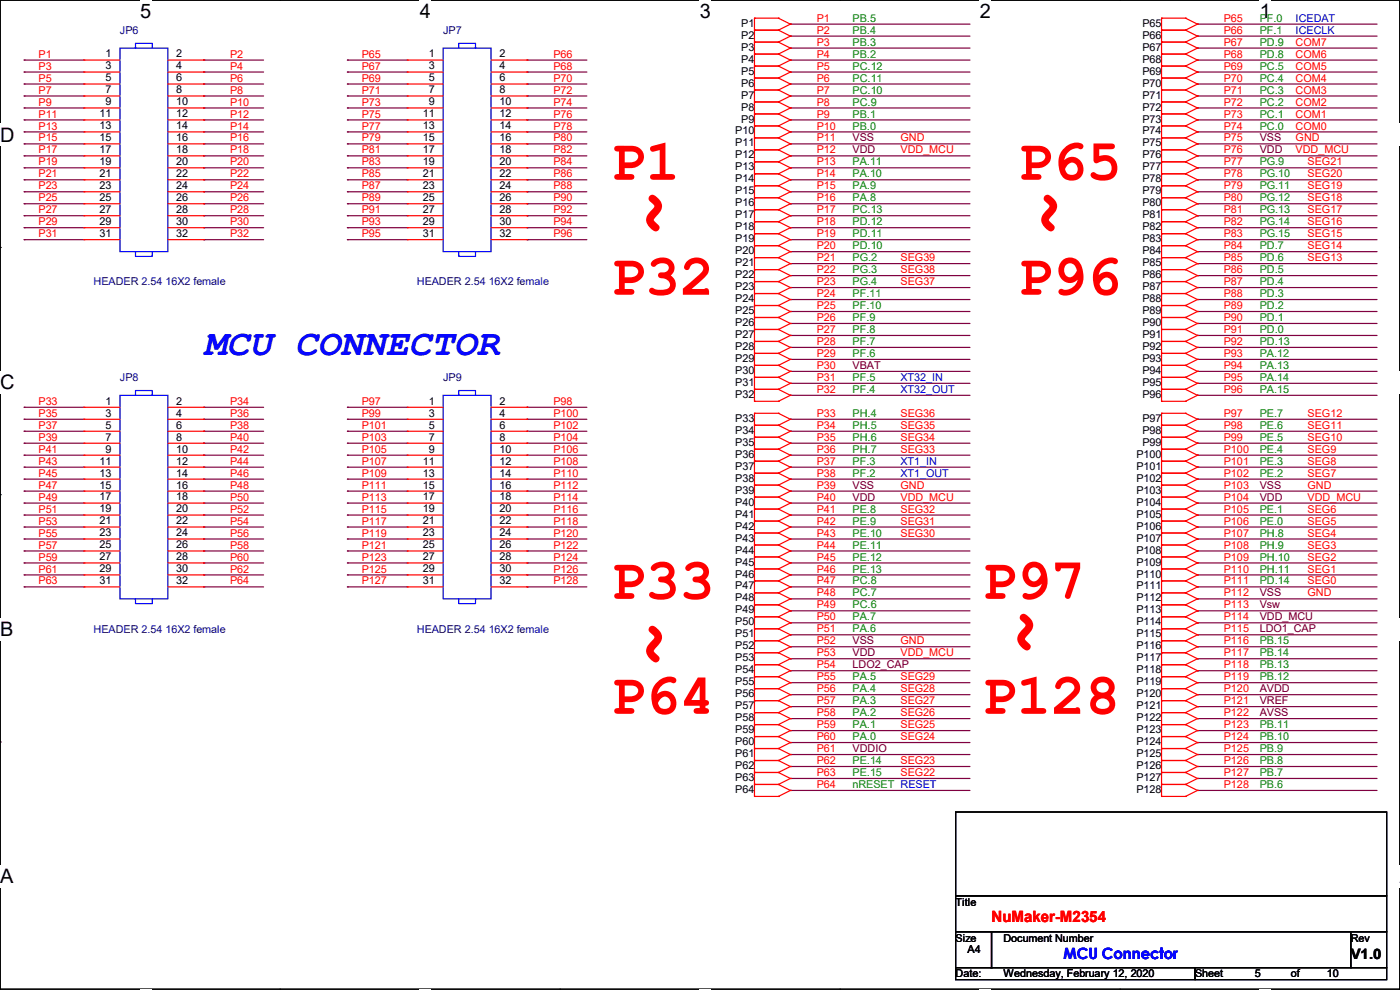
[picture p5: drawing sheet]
<svg xmlns="http://www.w3.org/2000/svg" width="297mm" height="210mm" viewBox="0 0 297 210" stroke-linecap="round" stroke-linejoin="round" font-family="sans-serif">
<defs><g id="words">
<g font-size="16.3" fill="#f00">
<text x="143.4" y="50.1" transform="rotate(-90 143.4 50.1)">~</text>
<text x="227.2" y="50.1" transform="rotate(-90 227.2 50.1)">~</text>
<text x="143.4" y="141.5" transform="rotate(-90 143.4 141.5)">~</text>
<text x="222.1" y="139" transform="rotate(-90 222.1 139)">~</text>
</g>
<g font-size="12.2" fill="#f00">
<text x="129.6" y="38.1">P1</text>
<text x="215.9" y="38.1">P65</text>
<text x="129.6" y="62.5">P32</text>
<text x="215.9" y="62.5">P96</text>
<text x="129.6" y="127">P33</text>
<text x="208.3" y="127">P97</text>
<text x="129.6" y="151.4">P64</text>
<text x="208.3" y="151.4">P128</text>
</g>
<text font-size="7.9" fill="#00f" x="43.2" y="75.2">MCU CONNECTOR</text>
<g font-size="4.2">
<text x="29.7" y="3.9">5</text>
<text x="89.1" y="3.9">4</text>
<text x="148.5" y="3.9">3</text>
<text x="207.9" y="3.9">2</text>
<text x="267.3" y="3.9">1</text>
<text x="0" y="30.1">D</text>
<text x="0" y="82.5">C</text>
<text x="0" y="135">B</text>
<text x="0" y="187.4">A</text>
<text x="297" y="187.4">A</text>
</g>
<text font-size="3.3" fill="#f00" x="210.4" y="195.7">NuMaker-M2354</text>
<text font-size="3.3" fill="#00f" x="225.6" y="203.4">MCU Connector</text>
<text font-size="3" x="286.6" y="203.5">V1.0</text>
<g font-size="2.3">
<text x="157.3" y="5.7">P1</text>
<text x="242.4" y="5.7">P65</text>
<text x="157.3" y="8.2">P2</text>
<text x="157.3" y="10.8">P3</text>
<text x="242.4" y="8.2">P66</text>
<text x="242.4" y="10.8">P67</text>
<text x="22.4" y="12.2">1</text>
<text x="22.4" y="14.7">3</text>
<text x="22.4" y="17.3">5</text>
<text x="37.4" y="12.2">2</text>
<text x="37.4" y="14.7">4</text>
<text x="37.4" y="17.3">6</text>
<text x="91" y="12.2">1</text>
<text x="91" y="14.7">3</text>
<text x="91" y="17.3">5</text>
<text x="106" y="12.2">2</text>
<text x="106" y="14.7">4</text>
<text x="106" y="17.3">6</text>
<text x="157.3" y="13.3">P4</text>
<text x="157.3" y="15.8">P5</text>
<text x="242.4" y="13.3">P68</text>
<text x="242.4" y="15.8">P69</text>
<text x="22.4" y="19.8">7</text>
<text x="22.4" y="22.4">9</text>
<text x="37.4" y="19.8">8</text>
<text x="37.4" y="22.4">10</text>
<text x="91" y="19.8">7</text>
<text x="91" y="22.4">9</text>
<text x="106" y="19.8">8</text>
<text x="106" y="22.4">10</text>
<text x="157.3" y="18.4">P6</text>
<text x="157.3" y="20.9">P7</text>
<text x="157.3" y="23.5">P8</text>
<text x="242.4" y="18.4">P70</text>
<text x="242.4" y="20.9">P71</text>
<text x="242.4" y="23.5">P72</text>
<text x="21.1" y="24.9">11</text>
<text x="21.1" y="27.4">13</text>
<text x="21.1" y="30">15</text>
<text x="37.4" y="24.9">12</text>
<text x="37.4" y="27.4">14</text>
<text x="37.4" y="30">16</text>
<text x="89.7" y="24.9">11</text>
<text x="89.7" y="27.4">13</text>
<text x="89.7" y="30">15</text>
<text x="106" y="24.9">12</text>
<text x="106" y="27.4">14</text>
<text x="106" y="30">16</text>
<text x="156" y="28.5">P10</text>
<text x="157.3" y="26">P9</text>
<text x="242.4" y="26">P73</text>
<text x="242.4" y="28.5">P74</text>
<text x="21.1" y="32.5">17</text>
<text x="21.1" y="35.1">19</text>
<text x="37.4" y="32.5">18</text>
<text x="37.4" y="35.1">20</text>
<text x="89.7" y="32.5">17</text>
<text x="89.7" y="35.1">19</text>
<text x="106" y="32.5">18</text>
<text x="106" y="35.1">20</text>
<text x="156" y="31.1">P11</text>
<text x="156" y="33.6">P12</text>
<text x="242.4" y="31.1">P75</text>
<text x="242.4" y="33.6">P76</text>
<text x="21.1" y="37.6">21</text>
<text x="21.1" y="40.1">23</text>
<text x="37.4" y="37.6">22</text>
<text x="37.4" y="40.1">24</text>
<text x="89.7" y="37.6">21</text>
<text x="89.7" y="40.1">23</text>
<text x="106" y="37.6">22</text>
<text x="106" y="40.1">24</text>
<text x="156" y="36.2">P13</text>
<text x="156" y="38.7">P14</text>
<text x="156" y="41.2">P15</text>
<text x="242.4" y="36.2">P77</text>
<text x="242.4" y="38.7">P78</text>
<text x="242.4" y="41.2">P79</text>
<text x="21.1" y="42.7">25</text>
<text x="21.1" y="45.2">27</text>
<text x="21.1" y="47.8">29</text>
<text x="37.4" y="42.7">26</text>
<text x="37.4" y="45.2">28</text>
<text x="37.4" y="47.8">30</text>
<text x="89.7" y="42.7">25</text>
<text x="89.7" y="45.2">27</text>
<text x="89.7" y="47.8">29</text>
<text x="106" y="42.7">26</text>
<text x="106" y="45.2">28</text>
<text x="106" y="47.8">30</text>
<text x="156" y="43.8">P16</text>
<text x="156" y="46.3">P17</text>
<text x="242.4" y="43.8">P80</text>
<text x="242.4" y="46.3">P81</text>
<text x="21.1" y="50.3">31</text>
<text x="37.4" y="50.3">32</text>
<text x="89.7" y="50.3">31</text>
<text x="106" y="50.3">32</text>
<text x="156" y="48.9">P18</text>
<text x="156" y="51.4">P19</text>
<text x="156" y="53.9">P20</text>
<text x="242.4" y="48.9">P82</text>
<text x="242.4" y="51.4">P83</text>
<text x="242.4" y="53.9">P84</text>
<text x="156" y="56.5">P21</text>
<text x="156" y="59">P22</text>
<text x="242.4" y="56.5">P85</text>
<text x="242.4" y="59">P86</text>
<text x="156" y="61.6">P23</text>
<text x="156" y="64.1">P24</text>
<text x="242.4" y="61.6">P87</text>
<text x="242.4" y="64.1">P88</text>
<text x="156" y="66.6">P25</text>
<text x="156" y="71.7">P27</text>
<text x="156" y="69.2">P26</text>
<text x="242.4" y="66.6">P89</text>
<text x="242.4" y="69.2">P90</text>
<text x="242.4" y="71.7">P91</text>
<text x="156" y="74.3">P28</text>
<text x="156" y="76.8">P29</text>
<text x="242.4" y="74.3">P92</text>
<text x="242.4" y="76.8">P93</text>
<text x="156" y="79.3">P30</text>
<text x="156" y="81.9">P31</text>
<text x="242.4" y="79.3">P94</text>
<text x="242.4" y="81.9">P95</text>
<text x="22.4" y="85.9">1</text>
<text x="22.4" y="88.4">3</text>
<text x="37.4" y="85.9">2</text>
<text x="37.4" y="88.4">4</text>
<text x="91" y="85.9">1</text>
<text x="91" y="88.4">3</text>
<text x="106" y="85.9">2</text>
<text x="106" y="88.4">4</text>
<text x="156" y="84.4">P32</text>
<text x="156" y="89.5">P33</text>
<text x="242.4" y="84.4">P96</text>
<text x="242.4" y="89.5">P97</text>
<text x="22.4" y="90.9">5</text>
<text x="22.4" y="93.5">7</text>
<text x="37.4" y="90.9">6</text>
<text x="37.4" y="93.5">8</text>
<text x="91" y="90.9">5</text>
<text x="91" y="93.5">7</text>
<text x="106" y="90.9">6</text>
<text x="106" y="93.5">8</text>
<text x="156" y="94.6">P35</text>
<text x="156" y="92">P34</text>
<text x="242.4" y="92">P98</text>
<text x="242.4" y="94.6">P99</text>
<text x="21.1" y="98.6">11</text>
<text x="21.1" y="101.1">13</text>
<text x="22.4" y="96">9</text>
<text x="37.4" y="96">10</text>
<text x="37.4" y="98.6">12</text>
<text x="37.4" y="101.1">14</text>
<text x="89.7" y="98.6">11</text>
<text x="89.7" y="101.1">13</text>
<text x="91" y="96">9</text>
<text x="106" y="96">10</text>
<text x="106" y="98.6">12</text>
<text x="106" y="101.1">14</text>
<text x="156" y="99.7">P37</text>
<text x="156" y="97.1">P36</text>
<text x="241.1" y="97.1">P100</text>
<text x="241.1" y="99.7">P101</text>
<text x="21.1" y="103.6">15</text>
<text x="21.1" y="106.2">17</text>
<text x="37.4" y="103.6">16</text>
<text x="37.4" y="106.2">18</text>
<text x="89.7" y="103.6">15</text>
<text x="89.7" y="106.2">17</text>
<text x="106" y="103.6">16</text>
<text x="106" y="106.2">18</text>
<text x="156" y="102.2">P38</text>
<text x="156" y="104.7">P39</text>
<text x="156" y="107.3">P40</text>
<text x="241.1" y="102.2">P102</text>
<text x="241.1" y="104.7">P103</text>
<text x="241.1" y="107.3">P104</text>
<text x="21.1" y="108.7">19</text>
<text x="21.1" y="111.3">21</text>
<text x="21.1" y="113.8">23</text>
<text x="37.4" y="108.7">20</text>
<text x="37.4" y="111.3">22</text>
<text x="37.4" y="113.8">24</text>
<text x="89.7" y="108.7">19</text>
<text x="89.7" y="111.3">21</text>
<text x="89.7" y="113.8">23</text>
<text x="106" y="108.7">20</text>
<text x="106" y="111.3">22</text>
<text x="106" y="113.8">24</text>
<text x="156" y="109.8">P41</text>
<text x="156" y="112.4">P42</text>
<text x="241.1" y="109.8">P105</text>
<text x="241.1" y="112.4">P106</text>
<text x="21.1" y="116.3">25</text>
<text x="21.1" y="118.9">27</text>
<text x="37.4" y="116.3">26</text>
<text x="37.4" y="118.9">28</text>
<text x="89.7" y="116.3">25</text>
<text x="89.7" y="118.9">27</text>
<text x="106" y="116.3">26</text>
<text x="106" y="118.9">28</text>
<text x="156" y="114.9">P43</text>
<text x="156" y="117.4">P44</text>
<text x="156" y="120">P45</text>
<text x="241.1" y="120">P109</text>
<text x="241.1" y="114.9">P107</text>
<text x="241.1" y="117.4">P108</text>
<text x="21.1" y="121.4">29</text>
<text x="21.1" y="124">31</text>
<text x="37.4" y="121.4">30</text>
<text x="37.4" y="124">32</text>
<text x="89.7" y="121.4">29</text>
<text x="89.7" y="124">31</text>
<text x="106" y="121.4">30</text>
<text x="106" y="124">32</text>
<text x="156" y="122.5">P46</text>
<text x="156" y="125.1">P47</text>
<text x="241.1" y="125.1">P111</text>
<text x="241.1" y="122.5">P110</text>
<text x="156" y="127.6">P48</text>
<text x="156" y="130.1">P49</text>
<text x="241.1" y="130.1">P113</text>
<text x="241.1" y="127.6">P112</text>
<text x="156" y="132.7">P50</text>
<text x="156" y="135.2">P51</text>
<text x="156" y="137.8">P52</text>
<text x="241.1" y="135.2">P115</text>
<text x="241.1" y="132.7">P114</text>
<text x="241.1" y="137.8">P116</text>
<text x="156" y="140.3">P53</text>
<text x="156" y="142.8">P54</text>
<text x="241.1" y="140.3">P117</text>
<text x="241.1" y="142.8">P118</text>
<text x="156" y="145.4">P55</text>
<text x="156" y="147.9">P56</text>
<text x="241.1" y="145.4">P119</text>
<text x="241.1" y="147.9">P120</text>
<text x="156" y="150.5">P57</text>
<text x="156" y="153">P58</text>
<text x="156" y="155.5">P59</text>
<text x="241.1" y="150.5">P121</text>
<text x="241.1" y="155.5">P123</text>
<text x="241.1" y="153">P122</text>
<text x="156" y="158.1">P60</text>
<text x="156" y="160.6">P61</text>
<text x="241.1" y="160.6">P125</text>
<text x="241.1" y="158.1">P124</text>
<text x="156" y="163.2">P62</text>
<text x="156" y="165.7">P63</text>
<text x="241.1" y="165.7">P127</text>
<text x="241.1" y="163.2">P126</text>
<text x="156" y="168.2">P64</text>
<text x="241.1" y="168.2">P128</text>
<text x="202.7" y="192.1">Title</text>
<text x="202.7" y="199.7">Size</text>
<text x="205.3" y="202.3">A4</text>
<text x="212.9" y="199.7">Document Number</text>
<text x="286.6" y="199.7">Rev</text>
<text x="202.7" y="207.3">Date:</text>
<text x="212.9" y="207.3">Wednesday, February 12, 2020</text>
<text x="253.5" y="207.3">Sheet</text>
<text x="266.2" y="207.3">5</text>
<text x="273.9" y="207.3">of</text>
<text x="281.5" y="207.3">10</text>
</g>
<g font-size="2.3" fill="#f00">
<text x="173.3" y="4.6">P1</text>
<text x="259.6" y="4.6">P65</text>
<text x="173.3" y="7.2">P2</text>
<text x="173.3" y="9.7">P3</text>
<text x="259.6" y="7.2">P66</text>
<text x="259.6" y="9.7">P67</text>
<text x="274.9" y="9.7">COM7</text>
<text x="8.2" y="12.2">P1</text>
<text x="8.2" y="14.8">P3</text>
<text x="8.2" y="17.3">P5</text>
<text x="48.8" y="12.2">P2</text>
<text x="48.8" y="14.8">P4</text>
<text x="48.8" y="17.3">P6</text>
<text x="76.8" y="14.8">P67</text>
<text x="76.8" y="17.3">P69</text>
<text x="76.8" y="12.2">P65</text>
<text x="117.4" y="17.3">P70</text>
<text x="117.4" y="12.2">P66</text>
<text x="117.4" y="14.8">P68</text>
<text x="173.3" y="12.2">P4</text>
<text x="173.3" y="14.8">P5</text>
<text x="173.3" y="17.3">P6</text>
<text x="259.6" y="12.2">P68</text>
<text x="259.6" y="14.8">P69</text>
<text x="259.6" y="17.3">P70</text>
<text x="274.9" y="12.2">COM6</text>
<text x="274.9" y="14.8">COM5</text>
<text x="274.9" y="17.3">COM4</text>
<text x="8.2" y="19.9">P7</text>
<text x="8.2" y="22.4">P9</text>
<text x="48.8" y="22.4">P10</text>
<text x="48.8" y="19.9">P8</text>
<text x="76.8" y="22.4">P73</text>
<text x="76.8" y="19.9">P71</text>
<text x="117.4" y="22.4">P74</text>
<text x="117.4" y="19.9">P72</text>
<text x="173.3" y="19.9">P7</text>
<text x="173.3" y="22.4">P8</text>
<text x="259.6" y="19.9">P71</text>
<text x="259.6" y="22.4">P72</text>
<text x="274.9" y="19.9">COM3</text>
<text x="274.9" y="22.4">COM2</text>
<text x="8.2" y="24.9">P11</text>
<text x="8.2" y="27.5">P13</text>
<text x="48.8" y="27.5">P14</text>
<text x="48.8" y="24.9">P12</text>
<text x="76.8" y="24.9">P75</text>
<text x="76.8" y="27.5">P77</text>
<text x="117.4" y="27.5">P78</text>
<text x="117.4" y="24.9">P76</text>
<text x="173.3" y="24.9">P9</text>
<text x="173.3" y="27.5">P10</text>
<text x="259.6" y="24.9">P73</text>
<text x="259.6" y="27.5">P74</text>
<text x="274.9" y="24.9">COM1</text>
<text x="274.9" y="27.5">COM0</text>
<text x="8.2" y="35.1">P19</text>
<text x="8.2" y="32.6">P17</text>
<text x="8.2" y="30">P15</text>
<text x="48.8" y="32.6">P18</text>
<text x="48.8" y="30">P16</text>
<text x="48.8" y="35.1">P20</text>
<text x="76.8" y="30">P79</text>
<text x="76.8" y="35.1">P83</text>
<text x="76.8" y="32.6">P81</text>
<text x="117.4" y="30">P80</text>
<text x="117.4" y="32.6">P82</text>
<text x="117.4" y="35.1">P84</text>
<text x="173.3" y="30">P11</text>
<text x="173.3" y="35.1">P13</text>
<text x="173.3" y="32.6">P12</text>
<text x="191.1" y="30">GND</text>
<text x="191.1" y="32.6">VDD_MCU</text>
<text x="259.6" y="30">P75</text>
<text x="259.6" y="32.6">P76</text>
<text x="259.6" y="35.1">P77</text>
<text x="274.9" y="30">GND</text>
<text x="274.9" y="32.6">VDD_MCU</text>
<text x="277.4" y="35.1">SEG21</text>
<text x="8.2" y="37.6">P21</text>
<text x="8.2" y="40.2">P23</text>
<text x="48.8" y="40.2">P24</text>
<text x="48.8" y="37.6">P22</text>
<text x="76.8" y="40.2">P87</text>
<text x="76.8" y="37.6">P85</text>
<text x="117.4" y="37.6">P86</text>
<text x="117.4" y="40.2">P88</text>
<text x="173.3" y="37.6">P14</text>
<text x="173.3" y="40.2">P15</text>
<text x="259.6" y="37.6">P78</text>
<text x="259.6" y="40.2">P79</text>
<text x="277.4" y="37.6">SEG20</text>
<text x="277.4" y="40.2">SEG19</text>
<text x="8.2" y="47.8">P29</text>
<text x="8.2" y="45.3">P27</text>
<text x="8.2" y="42.7">P25</text>
<text x="48.8" y="42.7">P26</text>
<text x="48.8" y="47.8">P30</text>
<text x="48.8" y="45.3">P28</text>
<text x="76.8" y="42.7">P89</text>
<text x="76.8" y="47.8">P93</text>
<text x="76.8" y="45.3">P91</text>
<text x="117.4" y="47.8">P94</text>
<text x="117.4" y="45.3">P92</text>
<text x="117.4" y="42.7">P90</text>
<text x="173.3" y="42.7">P16</text>
<text x="173.3" y="45.3">P17</text>
<text x="173.3" y="47.8">P18</text>
<text x="259.6" y="45.3">P81</text>
<text x="259.6" y="47.8">P82</text>
<text x="259.6" y="42.7">P80</text>
<text x="277.4" y="45.3">SEG17</text>
<text x="277.4" y="47.8">SEG16</text>
<text x="277.4" y="42.7">SEG18</text>
<text x="8.2" y="50.3">P31</text>
<text x="48.8" y="50.3">P32</text>
<text x="76.8" y="50.3">P95</text>
<text x="117.4" y="50.3">P96</text>
<text x="173.3" y="50.3">P19</text>
<text x="173.3" y="52.9">P20</text>
<text x="259.6" y="50.3">P83</text>
<text x="259.6" y="52.9">P84</text>
<text x="277.4" y="50.3">SEG15</text>
<text x="277.4" y="52.9">SEG14</text>
<text x="173.3" y="55.4">P21</text>
<text x="173.3" y="58">P22</text>
<text x="191.1" y="55.4">SEG39</text>
<text x="191.1" y="58">SEG38</text>
<text x="259.6" y="55.4">P85</text>
<text x="259.6" y="58">P86</text>
<text x="277.4" y="55.4">SEG13</text>
<text x="173.3" y="65.6">P25</text>
<text x="173.3" y="60.5">P23</text>
<text x="173.3" y="63">P24</text>
<text x="191.1" y="60.5">SEG37</text>
<text x="259.6" y="60.5">P87</text>
<text x="259.6" y="63">P88</text>
<text x="259.6" y="65.6">P89</text>
<text x="173.3" y="68.1">P26</text>
<text x="173.3" y="70.7">P27</text>
<text x="259.6" y="68.1">P90</text>
<text x="259.6" y="70.7">P91</text>
<text x="173.3" y="73.2">P28</text>
<text x="173.3" y="75.7">P29</text>
<text x="259.6" y="73.2">P92</text>
<text x="259.6" y="75.7">P93</text>
<text x="173.3" y="78.3">P30</text>
<text x="173.3" y="80.8">P31</text>
<text x="173.3" y="83.4">P32</text>
<text x="259.6" y="83.4">P96</text>
<text x="259.6" y="78.3">P94</text>
<text x="259.6" y="80.8">P95</text>
<text x="8.2" y="85.9">P33</text>
<text x="8.2" y="88.4">P35</text>
<text x="48.8" y="85.9">P34</text>
<text x="48.8" y="88.4">P36</text>
<text x="76.8" y="88.4">P99</text>
<text x="76.8" y="85.9">P97</text>
<text x="117.4" y="85.9">P98</text>
<text x="117.4" y="88.4">P100</text>
<text x="173.3" y="88.4">P33</text>
<text x="191" y="88.4">SEG36</text>
<text x="259.6" y="88.4">P97</text>
<text x="277.4" y="88.4">SEG12</text>
<text x="8.2" y="93.5">P39</text>
<text x="8.2" y="91">P37</text>
<text x="48.8" y="93.5">P40</text>
<text x="48.8" y="91">P38</text>
<text x="76.8" y="91">P101</text>
<text x="76.8" y="93.5">P103</text>
<text x="117.4" y="91">P102</text>
<text x="117.4" y="93.5">P104</text>
<text x="173.3" y="91">P34</text>
<text x="173.3" y="93.5">P35</text>
<text x="191" y="93.5">SEG34</text>
<text x="191.1" y="91">SEG35</text>
<text x="259.6" y="91">P98</text>
<text x="259.6" y="93.5">P99</text>
<text x="277.4" y="91">SEG11</text>
<text x="277.4" y="93.5">SEG10</text>
<text x="8.2" y="101.1">P45</text>
<text x="8.2" y="96.1">P41</text>
<text x="8.2" y="98.6">P43</text>
<text x="48.8" y="101.1">P46</text>
<text x="48.8" y="96.1">P42</text>
<text x="48.8" y="98.6">P44</text>
<text x="76.8" y="101.1">P109</text>
<text x="76.8" y="96.1">P105</text>
<text x="76.8" y="98.6">P107</text>
<text x="117.4" y="101.1">P110</text>
<text x="117.4" y="96.1">P106</text>
<text x="117.4" y="98.6">P108</text>
<text x="173.3" y="101.1">P38</text>
<text x="173.3" y="98.6">P37</text>
<text x="173.3" y="96.1">P36</text>
<text x="191" y="96.1">SEG33</text>
<text x="259.6" y="96.1">P100</text>
<text x="259.6" y="98.6">P101</text>
<text x="259.6" y="101.1">P102</text>
<text x="277.4" y="96.1">SEG9</text>
<text x="277.4" y="98.6">SEG8</text>
<text x="277.4" y="101.1">SEG7</text>
<text x="8.2" y="103.7">P47</text>
<text x="8.2" y="106.2">P49</text>
<text x="48.8" y="106.2">P50</text>
<text x="48.8" y="103.7">P48</text>
<text x="76.8" y="103.7">P111</text>
<text x="76.8" y="106.2">P113</text>
<text x="117.4" y="103.7">P112</text>
<text x="117.4" y="106.2">P114</text>
<text x="173.3" y="103.7">P39</text>
<text x="173.3" y="106.2">P40</text>
<text x="191.1" y="103.7">GND</text>
<text x="191.1" y="106.2">VDD_MCU</text>
<text x="259.6" y="103.7">P103</text>
<text x="259.6" y="106.2">P104</text>
<text x="277.4" y="103.7">GND</text>
<text x="277.4" y="106.2">VDD_MCU</text>
<text x="8.2" y="111.3">P53</text>
<text x="8.2" y="108.8">P51</text>
<text x="8.2" y="113.8">P55</text>
<text x="48.8" y="111.3">P54</text>
<text x="48.8" y="113.8">P56</text>
<text x="48.8" y="108.8">P52</text>
<text x="76.8" y="108.8">P115</text>
<text x="76.8" y="111.3">P117</text>
<text x="76.8" y="113.8">P119</text>
<text x="117.4" y="108.8">P116</text>
<text x="117.4" y="111.3">P118</text>
<text x="117.4" y="113.8">P120</text>
<text x="173.3" y="111.3">P42</text>
<text x="173.3" y="108.8">P41</text>
<text x="173.3" y="113.8">P43</text>
<text x="191" y="111.3">SEG31</text>
<text x="191" y="108.8">SEG32</text>
<text x="191" y="113.8">SEG30</text>
<text x="259.6" y="108.8">P105</text>
<text x="259.6" y="111.3">P106</text>
<text x="259.6" y="113.8">P107</text>
<text x="277.4" y="108.8">SEG6</text>
<text x="277.4" y="111.3">SEG5</text>
<text x="277.4" y="113.8">SEG4</text>
<text x="8.2" y="118.9">P59</text>
<text x="8.2" y="116.4">P57</text>
<text x="48.8" y="116.4">P58</text>
<text x="48.8" y="118.9">P60</text>
<text x="76.8" y="118.9">P123</text>
<text x="76.8" y="116.4">P121</text>
<text x="117.4" y="118.9">P124</text>
<text x="117.4" y="116.4">P122</text>
<text x="173.3" y="118.9">P45</text>
<text x="173.3" y="116.4">P44</text>
<text x="259.6" y="118.9">P109</text>
<text x="259.6" y="116.4">P108</text>
<text x="277.4" y="118.9">SEG2</text>
<text x="277.4" y="116.4">SEG3</text>
<text x="8.2" y="124">P63</text>
<text x="8.2" y="121.5">P61</text>
<text x="48.8" y="121.5">P62</text>
<text x="48.8" y="124">P64</text>
<text x="76.8" y="121.5">P125</text>
<text x="76.8" y="124">P127</text>
<text x="117.4" y="124">P128</text>
<text x="117.4" y="121.5">P126</text>
<text x="173.3" y="121.5">P46</text>
<text x="173.3" y="124">P47</text>
<text x="259.6" y="121.5">P110</text>
<text x="259.6" y="124">P111</text>
<text x="277.4" y="121.5">SEG1</text>
<text x="277.4" y="124">SEG0</text>
<text x="173.3" y="126.5">P48</text>
<text x="173.3" y="129.1">P49</text>
<text x="173.3" y="131.6">P50</text>
<text x="259.6" y="126.5">P112</text>
<text x="259.6" y="129.1">P113</text>
<text x="259.6" y="131.6">P114</text>
<text x="277.4" y="126.5">GND</text>
<text x="173.3" y="134.2">P51</text>
<text x="173.3" y="136.7">P52</text>
<text x="191.1" y="136.7">GND</text>
<text x="259.6" y="134.2">P115</text>
<text x="259.6" y="136.7">P116</text>
<text x="173.3" y="139.2">P53</text>
<text x="173.3" y="141.8">P54</text>
<text x="191.1" y="139.2">VDD_MCU</text>
<text x="259.6" y="139.2">P117</text>
<text x="259.6" y="141.8">P118</text>
<text x="173.3" y="144.3">P55</text>
<text x="173.3" y="146.9">P56</text>
<text x="173.3" y="149.4">P57</text>
<text x="191" y="144.3">SEG29</text>
<text x="191" y="146.9">SEG28</text>
<text x="191" y="149.4">SEG27</text>
<text x="259.6" y="146.9">P120</text>
<text x="259.6" y="144.3">P119</text>
<text x="259.6" y="149.4">P121</text>
<text x="173.3" y="151.9">P58</text>
<text x="173.3" y="154.5">P59</text>
<text x="191" y="151.9">SEG26</text>
<text x="191" y="154.5">SEG25</text>
<text x="259.6" y="151.9">P122</text>
<text x="259.6" y="154.5">P123</text>
<text x="173.3" y="157">P60</text>
<text x="173.3" y="159.6">P61</text>
<text x="191.1" y="157">SEG24</text>
<text x="259.6" y="157">P124</text>
<text x="259.6" y="159.6">P125</text>
<text x="173.3" y="162.1">P62</text>
<text x="173.3" y="164.6">P63</text>
<text x="173.3" y="167.2">P64</text>
<text x="191.1" y="162.1">SEG23</text>
<text x="191.1" y="164.6">SEG22</text>
<text x="259.6" y="167.2">P128</text>
<text x="259.6" y="162.1">P126</text>
<text x="259.6" y="164.6">P127</text>
</g>
<g font-size="2.3" fill="#008000">
<text x="180.9" y="4.6">PB.5</text>
<text x="267.3" y="4.6">PF.0</text>
<text x="180.9" y="7.2">PB.4</text>
<text x="180.9" y="9.7">PB.3</text>
<text x="267.3" y="7.2">PF.1</text>
<text x="267.3" y="9.7">PD.9</text>
<text x="180.9" y="12.2">PB.2</text>
<text x="180.9" y="14.8">PC.12</text>
<text x="180.9" y="17.3">PC.11</text>
<text x="267.3" y="12.2">PD.8</text>
<text x="267.3" y="14.8">PC.5</text>
<text x="267.3" y="17.3">PC.4</text>
<text x="180.9" y="19.9">PC.10</text>
<text x="180.9" y="22.4">PC.9</text>
<text x="267.3" y="19.9">PC.3</text>
<text x="267.3" y="22.4">PC.2</text>
<text x="180.9" y="24.9">PB.1</text>
<text x="180.9" y="27.5">PB.0</text>
<text x="267.3" y="24.9">PC.1</text>
<text x="267.3" y="27.5">PC.0</text>
<text x="180.9" y="35.1">PA.11</text>
<text x="267.3" y="35.1">PG.9</text>
<text x="180.9" y="37.6">PA.10</text>
<text x="180.9" y="40.2">PA.9</text>
<text x="267.3" y="37.6">PG.10</text>
<text x="267.3" y="40.2">PG.11</text>
<text x="180.9" y="42.7">PA.8</text>
<text x="180.9" y="45.3">PC.13</text>
<text x="180.9" y="47.8">PD.12</text>
<text x="267.3" y="45.3">PG.13</text>
<text x="267.3" y="47.8">PG.14</text>
<text x="267.3" y="42.7">PG.12</text>
<text x="180.9" y="50.3">PD.11</text>
<text x="180.9" y="52.9">PD.10</text>
<text x="267.3" y="50.3">PG.15</text>
<text x="267.3" y="52.9">PD.7</text>
<text x="180.9" y="55.4">PG.2</text>
<text x="180.9" y="58">PG.3</text>
<text x="267.3" y="55.4">PD.6</text>
<text x="267.3" y="58">PD.5</text>
<text x="180.9" y="65.6">PF.10</text>
<text x="180.9" y="60.5">PG.4</text>
<text x="180.9" y="63">PF.11</text>
<text x="267.3" y="60.5">PD.4</text>
<text x="267.3" y="63">PD.3</text>
<text x="267.3" y="65.6">PD.2</text>
<text x="180.9" y="68.1">PF.9</text>
<text x="180.9" y="70.7">PF.8</text>
<text x="267.3" y="68.1">PD.1</text>
<text x="267.3" y="70.7">PD.0</text>
<text x="180.9" y="73.2">PF.7</text>
<text x="180.9" y="75.7">PF.6</text>
<text x="267.3" y="73.2">PD.13</text>
<text x="267.3" y="75.7">PA.12</text>
<text x="180.9" y="80.8">PF.5</text>
<text x="180.9" y="83.4">PF.4</text>
<text x="267.3" y="83.4">PA.15</text>
<text x="267.3" y="78.3">PA.13</text>
<text x="267.3" y="80.8">PA.14</text>
<text x="180.9" y="88.4">PH.4</text>
<text x="267.3" y="88.4">PE.7</text>
<text x="180.9" y="91">PH.5</text>
<text x="180.9" y="93.5">PH.6</text>
<text x="267.3" y="91">PE.6</text>
<text x="267.3" y="93.5">PE.5</text>
<text x="180.9" y="101.1">PF.2</text>
<text x="180.9" y="98.6">PF.3</text>
<text x="180.9" y="96.1">PH.7</text>
<text x="267.3" y="96.1">PE.4</text>
<text x="267.3" y="98.6">PE.3</text>
<text x="267.3" y="101.1">PE.2</text>
<text x="180.9" y="111.3">PE.9</text>
<text x="180.9" y="108.8">PE.8</text>
<text x="180.9" y="113.8">PE.10</text>
<text x="267.3" y="108.8">PE.1</text>
<text x="267.3" y="111.3">PE.0</text>
<text x="267.3" y="113.8">PH.8</text>
<text x="180.9" y="118.9">PE.12</text>
<text x="180.9" y="116.4">PE.11</text>
<text x="267.3" y="118.9">PH.10</text>
<text x="267.3" y="116.4">PH.9</text>
<text x="180.9" y="121.5">PE.13</text>
<text x="180.9" y="124">PC.8</text>
<text x="267.3" y="121.5">PH.11</text>
<text x="267.3" y="124">PD.14</text>
<text x="180.9" y="126.5">PC.7</text>
<text x="180.9" y="129.1">PC.6</text>
<text x="180.9" y="131.6">PA.7</text>
<text x="180.9" y="134.2">PA.6</text>
<text x="267.3" y="136.7">PB.15</text>
<text x="267.3" y="139.2">PB.14</text>
<text x="267.3" y="141.8">PB.13</text>
<text x="180.9" y="144.3">PA.5</text>
<text x="180.9" y="146.9">PA.4</text>
<text x="180.9" y="149.4">PA.3</text>
<text x="267.3" y="144.3">PB.12</text>
<text x="180.9" y="151.9">PA.2</text>
<text x="180.9" y="154.5">PA.1</text>
<text x="267.3" y="154.5">PB.11</text>
<text x="180.9" y="157">PA.0</text>
<text x="267.3" y="157">PB.10</text>
<text x="267.3" y="159.6">PB.9</text>
<text x="180.9" y="162.1">PE.14</text>
<text x="180.9" y="164.6">PE.15</text>
<text x="180.9" y="167.2">nRESET RESET</text>
<text x="267.3" y="167.2">PB.6</text>
<text x="267.3" y="162.1">PB.8</text>
<text x="267.3" y="164.6">PB.7</text>
</g>
<g font-size="2.3" fill="#00f">
<text x="274.9" y="4.6">ICEDAT</text>
<text x="274.9" y="7.2">ICECLK</text>
<text x="191.1" y="80.8">XT32_IN</text>
<text x="191.1" y="83.4">XT32_OUT</text>
<text x="191.1" y="101.1">XT1_OUT</text>
<text x="191.1" y="98.6">XT1_IN</text>
</g>
<g font-size="2.3" fill="#000080">
<text x="25.4" y="7.2">JP6</text>
<text x="94" y="7.2">JP7</text>
<text x="19.9" y="60.5">HEADER 2.54 16X2 female</text>
<text x="88.4" y="60.5">HEADER 2.54 16X2 female</text>
<text x="25.4" y="80.9">JP8</text>
<text x="94" y="80.9">JP9</text>
<text x="19.9" y="134.2">HEADER 2.54 16X2 female</text>
<text x="88.4" y="134.2">HEADER 2.54 16X2 female</text>
</g>
<g font-size="2.3" fill="#800000">
<text x="180.9" y="30">VSS</text>
<text x="180.9" y="32.6">VDD</text>
<text x="267.3" y="30">VSS</text>
<text x="267.3" y="32.6">VDD</text>
<text x="180.9" y="78.3">VBAT</text>
<text x="180.9" y="103.7">VSS</text>
<text x="180.9" y="106.2">VDD</text>
<text x="267.3" y="103.7">VSS</text>
<text x="267.3" y="106.2">VDD</text>
<text x="267.3" y="126.5">VSS</text>
<text x="267.3" y="129.1">Vsw</text>
<text x="267.3" y="131.6">VDD_MCU</text>
<text x="180.9" y="136.7">VSS</text>
<text x="267.3" y="134.2">LDO1_CAP</text>
<text x="180.9" y="139.2">VDD</text>
<text x="180.9" y="141.8">LDO2_CAP</text>
<text x="267.3" y="146.9">AVDD</text>
<text x="267.3" y="149.4">VREF</text>
<text x="267.3" y="151.9">AVSS</text>
<text x="180.9" y="159.6">VDDIO</text>
</g>
</g></defs>
<path d="M0 0h297v209.8h-297z" fill="none" stroke="#000" stroke-width=".25"/>
<g fill="#fff">
<path d="M29.7 0h2.4v4.8h-2.4z"/>
<path d="M29.7 209.8h2.4v.2h-2.4z"/>
</g>
<path d="M59.4 0h.1M59.4 209.8h.1" fill="none" stroke="#000" stroke-width=".25"/>
<g fill="#fff">
<path d="M89.1 0h2.3v4.8h-2.3z"/>
<path d="M89.1 209.8h2.3v.2h-2.3z"/>
</g>
<path d="M118.8 0h.1M118.8 209.8h.1" fill="none" stroke="#000" stroke-width=".25"/>
<g fill="#fff">
<path d="M148.5 0h2.3v4.8h-2.3z"/>
<path d="M148.5 209.8h2.3v.2h-2.3z"/>
</g>
<path d="M178.2 0h.1M178.2 209.8h.1" fill="none" stroke="#000" stroke-width=".25"/>
<g fill="#fff">
<path d="M207.9 0h2.3v4.8h-2.3z"/>
<path d="M207.9 209.8h2.3v.2h-2.3z"/>
</g>
<path d="M237.6 0h.1M237.6 209.8h.1" fill="none" stroke="#000" stroke-width=".25"/>
<g fill="#fff">
<path d="M267.3 0h2.3v4.8h-2.3z"/>
<path d="M267.3 209.8h2.3v.2h-2.3z"/>
<path d="M0 26.2h3.1v4.8h-3.1z"/>
<path d="M297 26.2v4.8z"/>
<path d="M0 78.7h3.1v4.7h-3.1z"/>
<path d="M297 78.7v4.7z"/>
</g>
<path d="M0 52.5h.1M297 52.5h.1" fill="none" stroke="#000" stroke-width=".25"/>
<g fill="#fff">
<path d="M0 131.1h2.9v4.8h-2.9z"/>
<path d="M297 131.1v4.8z"/>
</g>
<path d="M0 104.9h.1M297 104.9h.1" fill="none" stroke="#000" stroke-width=".25"/>
<g fill="#fff">
<path d="M0 183.6h2.9v4.7h-2.9z"/>
<path d="M296.9 183.6h.1v4.7h-.1z"/>
</g>
<path d="M0 157.4h.1M297 157.4h.1M202.7 172.3h91.5v17.7h-91.5zM202.7 190h91.5v7.7h-91.5zM202.7 197.7h7.7v7.6h-7.7zM210.4 197.7h76.2v7.6h-76.2zM286.6 197.7h7.6v7.6h-7.6zM202.7 205.3h50.8v2.5h-50.8zM253.5 205.3h40.7v2.5h-40.7z" fill="none" stroke="#000" stroke-width=".25"/>
<g fill="none" stroke="#800040" stroke-width=".25">
<path d="M5.1 12.7h.1M5.1 15.3h.1M5.1 17.8h.1M5.1 12.7h12.7M5.1 15.3h12.7M5.1 17.8h12.7M43.2 12.7h.1M43.2 15.3h.1M43.2 17.8h.1M43.2 12.7h12.7M43.2 15.3h12.7M43.2 17.8h12.7"/>
<path d="M73.7 15.3h.1M73.7 17.8h.1M73.7 12.7h.1M73.7 12.7h12.7M73.7 15.3h12.7M73.7 17.8h12.7M111.8 17.8h.1M111.8 12.7h.1M111.8 15.3h.1M111.8 12.7h12.7M111.8 15.3h12.7M111.8 17.8h12.7"/>
<path d="M167.7 7.7h.1M167.7 5.1h.1M167.7 10.2h.1M167.7 12.7h.1M167.7 15.3h.1M167.7 17.8h.1M167.7 12.7h38.1M167.7 15.3h38.1M167.7 17.8h38.1M167.7 5.1h38.1M167.7 7.7h38.1M167.7 10.2h38.1"/>
<path d="M254 5.1h.1M254 7.7h.1M254 10.2h.1M254 12.7h.1M254 15.3h.1M254 17.8h.1M254 12.7h38.1M254 15.3h38.1M254 17.8h38.1M254 5.1h38.1M254 7.7h38.1M254 10.2h38.1"/>
<path d="M5.1 35.6h.1M5.1 20.4h.1M5.1 38.1h.1M5.1 33.1h.1M5.1 22.9h.1M5.1 25.4h.1M5.1 28h.1M5.1 30.5h.1M5.1 35.6h12.7M5.1 28h12.7M5.1 20.4h12.7M5.1 38.1h12.7"/>
<path d="M5.1 33.1h12.7M5.1 30.5h12.7M5.1 22.9h12.7M5.1 25.4h12.7M43.2 28h.1M43.2 38.1h.1M43.2 33.1h.1M43.2 30.5h.1M43.2 35.6h.1M43.2 25.4h.1M43.2 22.9h.1M43.2 20.4h.1"/>
<path d="M43.2 35.6h12.7M43.2 28h12.7M43.2 20.4h12.7M43.2 38.1h12.7M43.2 33.1h12.7M43.2 30.5h12.7M43.2 22.9h12.7M43.2 25.4h12.7M73.7 22.9h.1M73.7 30.5h.1M73.7 38.1h.1M73.7 25.4h.1"/>
<path d="M73.7 35.6h.1M73.7 33.1h.1M73.7 28h.1M73.7 20.4h.1M73.7 35.6h12.7M73.7 28h12.7M73.7 20.4h12.7M73.7 38.1h12.7M73.7 33.1h12.7M73.7 30.5h12.7M73.7 22.9h12.7M73.7 25.4h12.7"/>
<path d="M111.8 30.5h.1M111.8 38.1h.1M111.8 22.9h.1M111.8 33.1h.1M111.8 28h.1M111.8 35.6h.1M111.8 25.4h.1M111.8 20.4h.1M111.8 35.6h12.7M111.8 28h12.7M111.8 20.4h12.7M111.8 38.1h12.7"/>
<path d="M111.8 33.1h12.7M111.8 30.5h12.7M111.8 22.9h12.7M111.8 25.4h12.7M167.7 20.4h.1M167.7 25.4h.1M167.7 28h.1M167.7 30.5h.1M167.7 35.6h.1M167.7 33.1h.1M167.7 38.1h.1M167.7 22.9h.1"/>
<path d="M167.7 35.6h38.1M167.7 28h38.1M167.7 20.4h38.1M167.7 38.1h38.1M167.7 33.1h38.1M167.7 30.5h38.1M167.7 22.9h38.1M167.7 25.4h38.1M254 20.4h.1M254 22.9h.1M254 25.4h.1M254 28h.1"/>
<path d="M254 30.5h.1M254 33.1h.1M254 35.6h.1M254 38.1h.1M254 35.6h38.1M254 28h38.1M254 20.4h38.1M254 38.1h38.1M254 33.1h38.1M254 30.5h38.1M254 22.9h38.1M254 25.4h38.1"/>
<path d="M5.1 48.3h.1M5.1 45.8h.1M5.1 43.2h.1M5.1 50.8h.1M5.1 40.7h.1M5.1 48.3h12.7M5.1 40.7h12.7M5.1 45.8h12.7M5.1 43.2h12.7M5.1 50.8h12.7M43.2 40.7h.1M43.2 43.2h.1"/>
<path d="M43.2 48.3h.1M43.2 45.8h.1M43.2 50.8h.1M43.2 48.3h12.7M43.2 40.7h12.7M43.2 45.8h12.7M43.2 43.2h12.7M43.2 50.8h12.7M73.7 40.7h.1M73.7 50.8h.1M73.7 43.2h.1M73.7 48.3h.1"/>
<path d="M73.7 45.8h.1M73.7 48.3h12.7M73.7 40.7h12.7M73.7 45.8h12.7M73.7 43.2h12.7M73.7 50.8h12.7M111.8 48.3h.1M111.8 45.8h.1M111.8 43.2h.1M111.8 40.7h.1M111.8 50.8h.1M111.8 48.3h12.7"/>
<path d="M111.8 40.7h12.7M111.8 45.8h12.7M111.8 43.2h12.7M111.8 50.8h12.7M167.7 55.9h.1M167.7 58.5h.1M167.7 40.7h.1M167.7 43.2h.1M167.7 45.8h.1M167.7 48.3h.1M167.7 50.8h.1M167.7 53.4h.1"/>
<path d="M167.7 48.3h38.1M167.7 40.7h38.1M167.7 45.8h38.1M167.7 43.2h38.1M167.7 50.8h38.1M167.7 55.9h38.1M167.7 58.5h38.1M167.7 53.4h38.1M254 45.8h.1M254 48.3h.1M254 50.8h.1M254 53.4h.1"/>
<path d="M254 55.9h.1M254 58.5h.1M254 40.7h.1M254 43.2h.1M254 48.3h38.1M254 40.7h38.1M254 45.8h38.1M254 43.2h38.1M254 50.8h38.1M254 55.9h38.1M254 58.5h38.1M254 53.4h38.1"/>
<path d="M167.7 66.1h.1M167.7 68.6h.1M167.7 71.2h.1M167.7 73.7h.1M167.7 76.2h.1M167.7 78.8h.1M167.7 61h.1M167.7 63.5h.1M167.7 66.1h38.1M167.7 68.6h38.1M167.7 71.2h38.1M167.7 73.7h38.1"/>
<path d="M167.7 76.2h38.1M167.7 78.8h38.1M167.7 61h38.1M167.7 63.5h38.1M254 61h.1M254 63.5h.1M254 66.1h.1M254 68.6h.1M254 71.2h.1M254 73.7h.1M254 76.2h.1M254 78.8h.1"/>
<path d="M254 66.1h38.1M254 68.6h38.1M254 71.2h38.1M254 73.7h38.1M254 76.2h38.1M254 78.8h38.1M254 61h38.1M254 63.5h38.1M5.1 86.4h.1M5.1 88.9h.1M5.1 96.6h.1M5.1 94h.1"/>
<path d="M5.1 91.5h.1M5.1 99.1h.1M5.1 86.4h12.7M5.1 88.9h12.7M5.1 94h12.7M5.1 91.5h12.7M5.1 96.6h12.7M5.1 99.1h12.7M43.2 86.4h.1M43.2 88.9h.1M43.2 94h.1M43.2 91.5h.1"/>
<path d="M43.2 96.6h.1M43.2 99.1h.1M43.2 86.4h12.7M43.2 88.9h12.7M43.2 94h12.7M43.2 91.5h12.7M43.2 96.6h12.7M43.2 99.1h12.7M73.7 88.9h.1M73.7 86.4h.1M73.7 91.5h.1M73.7 94h.1"/>
<path d="M73.7 96.6h.1M73.7 99.1h.1M73.7 86.4h12.7M73.7 88.9h12.7M73.7 94h12.7M73.7 91.5h12.7M73.7 96.6h12.7M73.7 99.1h12.7M111.8 86.4h.1M111.8 88.9h.1M111.8 91.5h.1M111.8 94h.1"/>
<path d="M111.8 96.6h.1M111.8 99.1h.1M111.8 86.4h12.7M111.8 88.9h12.7M111.8 94h12.7M111.8 91.5h12.7M111.8 96.6h12.7M111.8 99.1h12.7M167.7 81.3h.1M167.7 83.9h.1M167.7 99.1h.1M167.7 88.9h.1"/>
<path d="M167.7 91.5h.1M167.7 96.6h.1M167.7 94h.1M167.7 88.9h38.1M167.7 94h38.1M167.7 91.5h38.1M167.7 96.6h38.1M167.7 99.1h38.1M167.7 81.3h38.1M167.7 83.9h38.1M254 88.9h.1M254 83.9h.1"/>
<path d="M254 91.5h.1M254 94h.1M254 96.6h.1M254 99.1h.1M254 81.3h.1M254 88.9h38.1M254 94h38.1M254 91.5h38.1M254 96.6h38.1M254 99.1h38.1M254 81.3h38.1M254 83.9h38.1"/>
<path d="M5.1 101.6h.1M5.1 111.8h.1M5.1 109.3h.1M5.1 119.4h.1M5.1 104.2h.1M5.1 106.7h.1M5.1 114.3h.1M5.1 116.9h.1M5.1 111.8h12.7M5.1 116.9h12.7M5.1 114.3h12.7M5.1 106.7h12.7"/>
<path d="M5.1 119.4h12.7M5.1 101.6h12.7M5.1 104.2h12.7M5.1 109.3h12.7M43.2 111.8h.1M43.2 116.9h.1M43.2 114.3h.1M43.2 106.7h.1M43.2 119.4h.1M43.2 101.6h.1M43.2 104.2h.1M43.2 109.3h.1"/>
<path d="M43.2 111.8h12.7M43.2 116.9h12.7M43.2 114.3h12.7M43.2 106.7h12.7M43.2 119.4h12.7M43.2 101.6h12.7M43.2 104.2h12.7M43.2 109.3h12.7M73.7 109.3h.1M73.7 104.2h.1M73.7 119.4h.1M73.7 106.7h.1"/>
<path d="M73.7 111.8h.1M73.7 116.9h.1M73.7 114.3h.1M73.7 101.6h.1M73.7 111.8h12.7M73.7 116.9h12.7M73.7 114.3h12.7M73.7 106.7h12.7M73.7 119.4h12.7M73.7 101.6h12.7M73.7 104.2h12.7M73.7 109.3h12.7"/>
<path d="M111.8 104.2h.1M111.8 109.3h.1M111.8 119.4h.1M111.8 101.6h.1M111.8 106.7h.1M111.8 111.8h.1M111.8 114.3h.1M111.8 116.9h.1M111.8 111.8h12.7M111.8 116.9h12.7M111.8 114.3h12.7M111.8 106.7h12.7"/>
<path d="M111.8 119.4h12.7M111.8 101.6h12.7M111.8 104.2h12.7M111.8 109.3h12.7M167.7 119.4h.1M167.7 111.8h.1M167.7 109.3h.1M167.7 114.3h.1M167.7 116.9h.1M167.7 101.6h.1M167.7 104.2h.1M167.7 106.7h.1"/>
<path d="M167.7 111.8h38.1M167.7 116.9h38.1M167.7 114.3h38.1M167.7 106.7h38.1M167.7 119.4h38.1M167.7 101.6h38.1M167.7 104.2h38.1M167.7 109.3h38.1M254 119.4h.1M254 101.6h.1M254 104.2h.1M254 106.7h.1"/>
<path d="M254 109.3h.1M254 111.8h.1M254 114.3h.1M254 116.9h.1M254 111.8h38.1M254 116.9h38.1M254 114.3h38.1M254 106.7h38.1M254 119.4h38.1M254 101.6h38.1M254 104.2h38.1M254 109.3h38.1"/>
<path d="M5.1 124.5h.1M5.1 122h.1M5.1 122h12.7M5.1 124.5h12.7M43.2 122h.1M43.2 124.5h.1M43.2 122h12.7M43.2 124.5h12.7M73.7 122h.1M73.7 124.5h.1M73.7 122h12.7M73.7 124.5h12.7"/>
<path d="M111.8 124.5h.1M111.8 122h.1M111.8 122h12.7M111.8 124.5h12.7M167.7 122h.1M167.7 124.5h.1M167.7 127h.1M167.7 129.6h.1M167.7 132.1h.1M167.7 134.7h.1M167.7 137.2h.1M167.7 139.7h.1"/>
<path d="M167.7 122h38.1M167.7 124.5h38.1M167.7 127h38.1M167.7 129.6h38.1M167.7 132.1h38.1M167.7 134.7h38.1M167.7 137.2h38.1M167.7 139.7h38.1M254 122h.1M254 124.5h.1M254 127h.1M254 129.6h.1"/>
<path d="M254 132.1h.1M254 134.7h.1M254 137.2h.1M254 139.7h.1M254 122h38.1M254 124.5h38.1M254 127h38.1M254 129.6h38.1M254 132.1h38.1M254 134.7h38.1M254 137.2h38.1M254 139.7h38.1"/>
<path d="M167.7 142.3h.1M167.7 144.8h.1M167.7 147.4h.1M167.7 149.9h.1M167.7 152.4h.1M167.7 155h.1M167.7 157.5h.1M167.7 142.3h38.1M167.7 147.4h38.1M167.7 144.8h38.1M167.7 157.5h38.1M167.7 152.4h38.1"/>
<path d="M167.7 149.9h38.1M167.7 155h38.1M254 142.3h.1M254 147.4h.1M254 144.8h.1M254 157.5h.1M254 152.4h.1M254 149.9h.1M254 155h.1M254 142.3h38.1M254 147.4h38.1M254 144.8h38.1"/>
<path d="M254 157.5h38.1M254 152.4h38.1M254 149.9h38.1M254 155h38.1M167.7 160.1h.1M167.7 162.6h.1M167.7 165.1h.1M167.7 167.7h.1M167.7 167.7h38.1M167.7 160.1h38.1M167.7 162.6h38.1M167.7 165.1h38.1"/>
<path d="M254 167.7h.1M254 160.1h.1M254 162.6h.1M254 165.1h.1M254 167.7h38.1M254 160.1h38.1M254 162.6h38.1M254 165.1h38.1"/>
</g>
<g fill="none" stroke="#f00" stroke-width=".25">
<path d="M17.8 12.7h.1M17.8 15.3h.1M17.8 17.8h.1M17.8 12.7h7.6M17.8 15.3h7.6M17.8 17.8h7.6M35.6 12.7h7.6M35.6 15.3h7.6M35.6 17.8h7.6M43.2 12.7h.1M43.2 15.3h.1M43.2 17.8h.1"/>
<path d="M86.4 12.7h.1M86.4 15.3h.1M86.4 17.8h.1M86.4 12.7h7.6M86.4 15.3h7.6M86.4 17.8h7.6M104.2 12.7h7.6M104.2 15.3h7.6M104.2 17.8h7.6M111.8 12.7h.1M111.8 15.3h.1M111.8 17.8h.1"/>
<path d="M160.1 6.4h.1M160.1 3.9h.1M160.1 8.9h.1M160.1 11.5h.1M160.1 14h.1M160.1 16.6h.1M160.1 19.1h.1M160.1 3.9h5M160.1 6.4h5M160.1 8.9h5M160.1 11.5h5M160.1 14h5"/>
<path d="M160.1 16.6h5M160.1 19.1h5M160.1 3.9v81.2M165.1 3.9h.1M165.1 6.4h.1M165.1 8.9h.1M165.1 11.5h.1M165.1 14h.1M165.1 16.6h.1M165.1 19.1h.1M165.1 3.9l2.6 1.2M165.1 6.4l2.6 1.3"/>
<path d="M165.1 8.9l2.6 1.3M165.1 11.5l2.6 1.2M165.1 14l2.6 1.3M165.1 16.6l2.6 1.2M165.1 19.1l2.6 1.3M167.7 5.1h.1M167.7 7.7h.1M167.7 10.2h.1M167.7 12.7h.1M167.7 15.3h.1M167.7 17.8h.1M167.7 5.1l-2.6 1.3"/>
<path d="M167.7 7.7l-2.6 1.2M167.7 10.2l-2.6 1.3M167.7 12.7l-2.6 1.3M167.7 15.3l-2.6 1.3M167.7 17.8l-2.6 1.3M246.4 6.4h.1M246.4 3.9h.1M246.4 8.9h.1M246.4 11.5h.1M246.4 14h.1M246.4 16.6h.1M246.4 19.1h.1"/>
<path d="M246.4 3.9h5.1M246.4 6.4h5.1M246.4 3.9v81.2M246.4 8.9h5.1M246.4 11.5h5.1M246.4 14h5.1M246.4 16.6h5.1M246.4 19.1h5.1M251.5 3.9h.1M251.5 6.4h.1M251.5 8.9h.1M251.5 11.5h.1"/>
<path d="M251.5 14h.1M251.5 16.6h.1M251.5 19.1h.1M251.5 3.9l2.5 1.2M251.5 6.4l2.5 1.3M251.5 8.9l2.5 1.3M251.5 11.5l2.5 1.2M251.5 14l2.5 1.3M251.5 16.6l2.5 1.2M251.5 19.1l2.5 1.3M254 5.1h.1M254 7.7h.1"/>
<path d="M254 10.2h.1M254 12.7h.1M254 15.3h.1M254 17.8h.1M254 5.1l-2.5 1.3M254 7.7l-2.5 1.2M254 10.2l-2.5 1.3M254 12.7l-2.5 1.3M254 15.3l-2.5 1.3M254 17.8l-2.5 1.3M17.8 20.4h.1M17.8 22.9h.1"/>
<path d="M17.8 25.4h.1M17.8 28h.1M17.8 30.5h.1M17.8 33.1h.1M17.8 35.6h.1M17.8 38.1h.1M17.8 20.4h7.6M17.8 22.9h7.6M17.8 25.4h7.6M17.8 28h7.6M17.8 30.5h7.6M17.8 33.1h7.6"/>
<path d="M17.8 35.6h7.6M17.8 38.1h7.6M35.6 20.4h7.6M35.6 22.9h7.6M35.6 25.4h7.6M35.6 28h7.6M35.6 30.5h7.6M35.6 33.1h7.6M35.6 35.6h7.6M35.6 38.1h7.6M43.2 20.4h.1M43.2 22.9h.1"/>
<path d="M43.2 25.4h.1M43.2 28h.1M43.2 30.5h.1M43.2 33.1h.1M43.2 35.6h.1M43.2 38.1h.1M86.4 20.4h.1M86.4 22.9h.1M86.4 25.4h.1M86.4 28h.1M86.4 30.5h.1M86.4 33.1h.1"/>
<path d="M86.4 35.6h.1M86.4 38.1h.1M86.4 20.4h7.6M86.4 22.9h7.6M86.4 25.4h7.6M86.4 28h7.6M86.4 30.5h7.6M86.4 33.1h7.6M86.4 35.6h7.6M86.4 38.1h7.6M104.2 20.4h7.6M104.2 22.9h7.6"/>
<path d="M104.2 25.4h7.6M104.2 28h7.6M104.2 30.5h7.6M104.2 33.1h7.6M104.2 35.6h7.6M104.2 38.1h7.6M111.8 20.4h.1M111.8 22.9h.1M111.8 25.4h.1M111.8 28h.1M111.8 30.5h.1M111.8 33.1h.1"/>
<path d="M111.8 35.6h.1M111.8 38.1h.1M160.1 21.6h.1M160.1 24.2h.1M160.1 26.7h.1M160.1 29.3h.1M160.1 31.8h.1M160.1 34.3h.1M160.1 36.9h.1M160.1 39.4h.1M160.1 21.6h5M160.1 24.2h5"/>
<path d="M160.1 26.7h5M160.1 29.3h5M160.1 31.8h5M160.1 34.3h5M160.1 36.9h5M160.1 39.4h5M165.1 21.6h.1M165.1 24.2h.1M165.1 26.7h.1M165.1 29.3h.1M165.1 31.8h.1M165.1 34.3h.1"/>
<path d="M165.1 36.9h.1M165.1 39.4h.1M165.1 21.6l2.6 1.3M165.1 34.3l2.6 1.3M165.1 36.9l2.6 1.2M165.1 24.2l2.6 1.2M165.1 26.7l2.6 1.3M165.1 29.3l2.6 1.2M165.1 31.8l2.6 1.3M165.1 39.4l2.6 1.3M167.7 20.4h.1M167.7 22.9h.1"/>
<path d="M167.7 25.4h.1M167.7 28h.1M167.7 30.5h.1M167.7 33.1h.1M167.7 35.6h.1M167.7 38.1h.1M167.7 20.4l-2.6 1.2M167.7 22.9l-2.6 1.3M167.7 25.4l-2.6 1.3M167.7 28l-2.6 1.3M167.7 30.5l-2.6 1.3M167.7 33.1l-2.6 1.2"/>
<path d="M167.7 35.6l-2.6 1.3M167.7 38.1l-2.6 1.3M246.4 21.6h.1M246.4 24.2h.1M246.4 26.7h.1M246.4 29.3h.1M246.4 31.8h.1M246.4 34.3h.1M246.4 36.9h.1M246.4 39.4h.1M246.4 21.6h5.1M246.4 24.2h5.1"/>
<path d="M246.4 26.7h5.1M246.4 29.3h5.1M246.4 31.8h5.1M246.4 34.3h5.1M246.4 36.9h5.1M246.4 39.4h5.1M251.5 21.6h.1M251.5 24.2h.1M251.5 26.7h.1M251.5 29.3h.1M251.5 31.8h.1M251.5 34.3h.1"/>
<path d="M251.5 36.9h.1M251.5 39.4h.1M251.5 21.6l2.5 1.3M251.5 24.2l2.5 1.2M251.5 26.7l2.5 1.3M251.5 29.3l2.5 1.2M251.5 31.8l2.5 1.3M251.5 34.3l2.5 1.3M251.5 36.9l2.5 1.2M251.5 39.4l2.5 1.3M254 20.4h.1M254 22.9h.1"/>
<path d="M254 25.4h.1M254 28h.1M254 30.5h.1M254 33.1h.1M254 35.6h.1M254 38.1h.1M254 20.4l-2.5 1.2M254 22.9l-2.5 1.3M254 25.4l-2.5 1.3M254 28l-2.5 1.3M254 30.5l-2.5 1.3M254 33.1l-2.5 1.2"/>
<path d="M254 35.6l-2.5 1.3M254 38.1l-2.5 1.3M17.8 40.7h.1M17.8 43.2h.1M17.8 45.8h.1M17.8 48.3h.1M17.8 50.8h.1M17.8 40.7h7.6M17.8 43.2h7.6M17.8 45.8h7.6M17.8 48.3h7.6M17.8 50.8h7.6"/>
<path d="M35.6 40.7h7.6M35.6 43.2h7.6M35.6 45.8h7.6M35.6 48.3h7.6M35.6 50.8h7.6M43.2 40.7h.1M43.2 43.2h.1M43.2 45.8h.1M43.2 48.3h.1M43.2 50.8h.1M86.4 40.7h.1M86.4 43.2h.1"/>
<path d="M86.4 45.8h.1M86.4 48.3h.1M86.4 50.8h.1M86.4 40.7h7.6M86.4 43.2h7.6M86.4 45.8h7.6M86.4 48.3h7.6M86.4 50.8h7.6M104.2 40.7h7.6M104.2 43.2h7.6M104.2 45.8h7.6M104.2 48.3h7.6"/>
<path d="M104.2 50.8h7.6M111.8 40.7h.1M111.8 43.2h.1M111.8 45.8h.1M111.8 48.3h.1M111.8 50.8h.1M160.1 57.2h.1M160.1 54.7h.1M160.1 59.7h.1M160.1 42h.1M160.1 44.5h.1M160.1 47h.1"/>
<path d="M160.1 49.6h.1M160.1 52.1h.1M160.1 54.7h5M160.1 57.2h5M160.1 59.7h5M160.1 42h5M160.1 44.5h5M160.1 47h5M160.1 49.6h5M160.1 52.1h5M165.1 54.7h.1M165.1 57.2h.1"/>
<path d="M165.1 59.7h.1M165.1 42h.1M165.1 44.5h.1M165.1 47h.1M165.1 49.6h.1M165.1 52.1h.1M165.1 54.7l2.6 1.2M165.1 57.2l2.6 1.3M165.1 59.7l2.6 1.3M165.1 49.6l2.6 1.2M165.1 52.1l2.6 1.3M165.1 42l2.6 1.2"/>
<path d="M165.1 44.5l2.6 1.3M165.1 47l2.6 1.3M167.7 55.9h.1M167.7 58.5h.1M167.7 40.7h.1M167.7 43.2h.1M167.7 45.8h.1M167.7 48.3h.1M167.7 50.8h.1M167.7 53.4h.1M167.7 55.9l-2.6 1.3M167.7 58.5l-2.6 1.2"/>
<path d="M167.7 40.7l-2.6 1.3M167.7 43.2l-2.6 1.3M167.7 45.8l-2.6 1.2M167.7 48.3l-2.6 1.3M167.7 50.8l-2.6 1.3M167.7 53.4l-2.6 1.3M246.4 42h.1M246.4 44.5h.1M246.4 47h.1M246.4 49.6h.1M246.4 52.1h.1M246.4 54.7h.1"/>
<path d="M246.4 57.2h.1M246.4 59.7h.1M246.4 54.7h5.1M246.4 57.2h5.1M246.4 59.7h5.1M246.4 42h5.1M246.4 44.5h5.1M246.4 47h5.1M246.4 49.6h5.1M246.4 52.1h5.1M251.5 42h.1M251.5 44.5h.1"/>
<path d="M251.5 47h.1M251.5 49.6h.1M251.5 52.1h.1M251.5 54.7h.1M251.5 57.2h.1M251.5 59.7h.1M251.5 47l2.5 1.3M251.5 49.6l2.5 1.2M251.5 42l2.5 1.2M251.5 44.5l2.5 1.3M251.5 52.1l2.5 1.3M251.5 54.7l2.5 1.2"/>
<path d="M251.5 57.2l2.5 1.3M251.5 59.7l2.5 1.3M254 40.7h.1M254 43.2h.1M254 45.8h.1M254 48.3h.1M254 50.8h.1M254 53.4h.1M254 55.9h.1M254 58.5h.1M254 40.7l-2.5 1.3M254 43.2l-2.5 1.3"/>
<path d="M254 45.8l-2.5 1.2M254 48.3l-2.5 1.3M254 50.8l-2.5 1.3M254 53.4l-2.5 1.3M254 55.9l-2.5 1.3M254 58.5l-2.5 1.2M160.1 62.3h.1M160.1 64.8h.1M160.1 67.4h.1M160.1 75h.1M160.1 72.4h.1M160.1 69.9h.1"/>
<path d="M160.1 77.5h.1M160.1 62.3h5M160.1 64.8h5M160.1 67.4h5M160.1 69.9h5M160.1 72.4h5M160.1 75h5M160.1 77.5h5M165.1 62.3h.1M165.1 64.8h.1M165.1 67.4h.1M165.1 72.4h.1"/>
<path d="M165.1 75h.1M165.1 69.9h.1M165.1 77.5h.1M165.1 62.3l2.6 1.2M165.1 64.8l2.6 1.3M165.1 77.5l2.6 1.3M165.1 67.4l2.6 1.2M165.1 72.4l2.6 1.3M165.1 69.9l2.6 1.3M165.1 75l2.6 1.2M167.7 61h.1M167.7 63.5h.1"/>
<path d="M167.7 66.1h.1M167.7 73.7h.1M167.7 71.2h.1M167.7 78.8h.1M167.7 76.2h.1M167.7 68.6h.1M167.7 61l-2.6 1.3M167.7 63.5l-2.6 1.3M167.7 66.1l-2.6 1.3M167.7 73.7l-2.6 1.3M167.7 71.2l-2.6 1.2M167.7 78.8l-2.6 1.3"/>
<path d="M167.7 76.2l-2.6 1.3M167.7 68.6l-2.6 1.3M246.4 62.3h.1M246.4 64.8h.1M246.4 67.4h.1M246.4 69.9h.1M246.4 72.4h.1M246.4 75h.1M246.4 77.5h.1M246.4 62.3h5.1M246.4 64.8h5.1M246.4 67.4h5.1"/>
<path d="M246.4 69.9h5.1M246.4 72.4h5.1M246.4 75h5.1M246.4 77.5h5.1M251.5 62.3h.1M251.5 64.8h.1M251.5 67.4h.1M251.5 69.9h.1M251.5 72.4h.1M251.5 75h.1M251.5 77.5h.1M251.5 62.3l2.5 1.2"/>
<path d="M251.5 64.8l2.5 1.3M251.5 67.4l2.5 1.2M251.5 69.9l2.5 1.3M251.5 72.4l2.5 1.3M251.5 75l2.5 1.2M251.5 77.5l2.5 1.3M254 61h.1M254 63.5h.1M254 66.1h.1M254 68.6h.1M254 71.2h.1M254 73.7h.1"/>
<path d="M254 76.2h.1M254 78.8h.1M254 61l-2.5 1.3M254 63.5l-2.5 1.3M254 66.1l-2.5 1.3M254 68.6l-2.5 1.3M254 71.2l-2.5 1.2M254 73.7l-2.5 1.3M254 76.2l-2.5 1.3M254 78.8l-2.5 1.3M17.8 86.4h.1M17.8 88.9h.1"/>
<path d="M17.8 91.5h.1M17.8 94h.1M17.8 96.6h.1M17.8 99.1h.1M17.8 86.4h7.6M17.8 88.9h7.6M17.8 91.5h7.6M17.8 94h7.6M17.8 96.6h7.6M17.8 99.1h7.6M35.6 86.4h7.6M35.6 88.9h7.6"/>
<path d="M35.6 91.5h7.6M35.6 94h7.6M35.6 96.6h7.6M35.6 99.1h7.6M43.2 86.4h.1M43.2 88.9h.1M43.2 91.5h.1M43.2 94h.1M43.2 96.6h.1M43.2 99.1h.1M86.4 86.4h.1M86.4 88.9h.1"/>
<path d="M86.4 91.5h.1M86.4 94h.1M86.4 96.6h.1M86.4 99.1h.1M86.4 86.4h7.6M86.4 88.9h7.6M86.4 91.5h7.6M86.4 94h7.6M86.4 96.6h7.6M86.4 99.1h7.6M104.2 86.4h7.6M104.2 88.9h7.6"/>
<path d="M104.2 91.5h7.6M104.2 94h7.6M104.2 96.6h7.6M104.2 99.1h7.6M111.8 86.4h.1M111.8 88.9h.1M111.8 91.5h.1M111.8 94h.1M111.8 96.6h.1M111.8 99.1h.1M160.1 97.8h.1M160.1 80.1h.1"/>
<path d="M160.1 82.6h.1M160.1 85.1h.1M160.1 90.2h.1M160.1 87.7h.1M160.1 95.3h.1M160.1 92.8h.1M160.1 87.7v81.3M160.1 97.8h5M160.1 80.1h5M160.1 82.6h5M160.1 85.1h5M160.1 87.7h5"/>
<path d="M160.1 90.2h5M160.1 92.8h5M160.1 95.3h5M165.1 97.8h.1M165.1 80.1h.1M165.1 82.6h.1M165.1 85.1h.1M165.1 87.7h.1M165.1 90.2h.1M165.1 92.8h.1M165.1 95.3h.1M165.1 97.8l2.6 1.3"/>
<path d="M165.1 80.1l2.6 1.2M165.1 95.3l2.6 1.3M165.1 92.8l2.6 1.2M165.1 82.6l2.6 1.3M165.1 87.7l2.6 1.2M165.1 90.2l2.6 1.3M167.7 99.1h.1M167.7 81.3h.1M167.7 83.9h.1M167.7 88.9h.1M167.7 94h.1M167.7 91.5h.1"/>
<path d="M167.7 96.6h.1M167.7 99.1l-2.6 1.3M167.7 81.3l-2.6 1.3M167.7 83.9l-2.6 1.2M167.7 88.9l-2.6 1.3M167.7 94l-2.6 1.3M167.7 91.5l-2.6 1.3M167.7 96.6l-2.6 1.2M246.4 80.1h.1M246.4 82.6h.1M246.4 85.1h.1M246.4 90.2h.1"/>
<path d="M246.4 87.7h.1M246.4 92.8h.1M246.4 95.3h.1M246.4 97.8h.1M246.4 87.7v81.3M246.4 97.8h5.1M246.4 80.1h5.1M246.4 82.6h5.1M246.4 85.1h5.1M246.4 87.7h5.1M246.4 90.2h5.1M246.4 92.8h5.1"/>
<path d="M246.4 95.3h5.1M251.5 80.1h.1M251.5 82.6h.1M251.5 85.1h.1M251.5 87.7h.1M251.5 90.2h.1M251.5 92.8h.1M251.5 95.3h.1M251.5 97.8h.1M251.5 80.1l2.5 1.2M251.5 82.6l2.5 1.3M251.5 87.7l2.5 1.2"/>
<path d="M251.5 90.2l2.5 1.3M251.5 92.8l2.5 1.2M251.5 95.3l2.5 1.3M251.5 97.8l2.5 1.3M254 81.3h.1M254 83.9h.1M254 88.9h.1M254 91.5h.1M254 94h.1M254 96.6h.1M254 99.1h.1M254 81.3l-2.5 1.3"/>
<path d="M254 83.9l-2.5 1.2M254 88.9l-2.5 1.3M254 91.5l-2.5 1.3M254 94l-2.5 1.3M254 96.6l-2.5 1.2M254 99.1l-2.5 1.3M17.8 101.6h.1M17.8 104.2h.1M17.8 106.7h.1M17.8 109.3h.1M17.8 111.8h.1M17.8 114.3h.1"/>
<path d="M17.8 116.9h.1M17.8 119.4h.1M17.8 101.6h7.6M17.8 104.2h7.6M17.8 106.7h7.6M17.8 109.3h7.6M17.8 111.8h7.6M17.8 114.3h7.6M17.8 116.9h7.6M17.8 119.4h7.6M35.6 101.6h7.6M35.6 104.2h7.6"/>
<path d="M35.6 106.7h7.6M35.6 109.3h7.6M35.6 111.8h7.6M35.6 114.3h7.6M35.6 116.9h7.6M35.6 119.4h7.6M43.2 101.6h.1M43.2 104.2h.1M43.2 106.7h.1M43.2 109.3h.1M43.2 111.8h.1M43.2 114.3h.1"/>
<path d="M43.2 116.9h.1M43.2 119.4h.1M86.4 101.6h.1M86.4 104.2h.1M86.4 106.7h.1M86.4 109.3h.1M86.4 111.8h.1M86.4 114.3h.1M86.4 116.9h.1M86.4 119.4h.1M86.4 101.6h7.6M86.4 104.2h7.6"/>
<path d="M86.4 106.7h7.6M86.4 109.3h7.6M86.4 111.8h7.6M86.4 114.3h7.6M86.4 116.9h7.6M86.4 119.4h7.6M104.2 101.6h7.6M104.2 104.2h7.6M104.2 106.7h7.6M104.2 109.3h7.6M104.2 111.8h7.6M104.2 114.3h7.6"/>
<path d="M104.2 116.9h7.6M104.2 119.4h7.6M111.8 101.6h.1M111.8 104.2h.1M111.8 106.7h.1M111.8 109.3h.1M111.8 111.8h.1M111.8 114.3h.1M111.8 116.9h.1M111.8 119.4h.1M160.1 100.4h.1M160.1 102.9h.1"/>
<path d="M160.1 105.5h.1M160.1 108h.1M160.1 110.5h.1M160.1 113.1h.1M160.1 115.6h.1M160.1 118.2h.1M160.1 100.4h5M160.1 102.9h5M160.1 105.5h5M160.1 108h5M160.1 110.5h5M160.1 113.1h5"/>
<path d="M160.1 115.6h5M160.1 118.2h5M165.1 100.4h.1M165.1 102.9h.1M165.1 105.5h.1M165.1 108h.1M165.1 110.5h.1M165.1 113.1h.1M165.1 115.6h.1M165.1 118.2h.1M165.1 100.4l2.6 1.2M165.1 102.9l2.6 1.3"/>
<path d="M165.1 105.5l2.6 1.2M165.1 108l2.6 1.3M165.1 110.5l2.6 1.3M165.1 113.1l2.6 1.2M165.1 115.6l2.6 1.3M165.1 118.2l2.6 1.2M167.7 101.6h.1M167.7 104.2h.1M167.7 106.7h.1M167.7 109.3h.1M167.7 111.8h.1M167.7 114.3h.1"/>
<path d="M167.7 116.9h.1M167.7 119.4h.1M167.7 101.6l-2.6 1.3M167.7 104.2l-2.6 1.3M167.7 106.7l-2.6 1.3M167.7 109.3l-2.6 1.2M167.7 111.8l-2.6 1.3M167.7 114.3l-2.6 1.3M167.7 116.9l-2.6 1.3M167.7 119.4l-2.6 1.3M246.4 118.2h.1M246.4 100.4h.1"/>
<path d="M246.4 102.9h.1M246.4 105.5h.1M246.4 108h.1M246.4 110.5h.1M246.4 113.1h.1M246.4 115.6h.1M246.4 100.4h5.1M246.4 102.9h5.1M246.4 105.5h5.1M246.4 108h5.1M246.4 110.5h5.1M246.4 113.1h5.1"/>
<path d="M246.4 115.6h5.1M246.4 118.2h5.1M251.5 118.2h.1M251.5 100.4h.1M251.5 102.9h.1M251.5 105.5h.1M251.5 108h.1M251.5 110.5h.1M251.5 113.1h.1M251.5 115.6h.1M251.5 108l2.5 1.3M251.5 118.2l2.5 1.2"/>
<path d="M251.5 100.4l2.5 1.2M251.5 102.9l2.5 1.3M251.5 105.5l2.5 1.2M251.5 110.5l2.5 1.3M251.5 113.1l2.5 1.2M251.5 115.6l2.5 1.3M254 119.4h.1M254 101.6h.1M254 104.2h.1M254 106.7h.1M254 109.3h.1M254 111.8h.1"/>
<path d="M254 114.3h.1M254 116.9h.1M254 119.4l-2.5 1.3M254 101.6l-2.5 1.3M254 104.2l-2.5 1.3M254 106.7l-2.5 1.3M254 109.3l-2.5 1.2M254 111.8l-2.5 1.3M254 114.3l-2.5 1.3M254 116.9l-2.5 1.3M17.8 122h.1M17.8 124.5h.1"/>
<path d="M17.8 122h7.6M17.8 124.5h7.6M35.6 122h7.6M35.6 124.5h7.6M43.2 122h.1M43.2 124.5h.1M86.4 122h.1M86.4 124.5h.1M86.4 122h7.6M86.4 124.5h7.6M104.2 122h7.6M104.2 124.5h7.6"/>
<path d="M111.8 122h.1M111.8 124.5h.1M160.1 120.7h.1M160.1 123.2h.1M160.1 125.8h.1M160.1 128.3h.1M160.1 130.9h.1M160.1 133.4h.1M160.1 135.9h.1M160.1 138.5h.1M160.1 120.7h5M160.1 123.2h5"/>
<path d="M160.1 125.8h5M160.1 128.3h5M160.1 130.9h5M160.1 133.4h5M160.1 135.9h5M160.1 138.5h5M165.1 120.7h.1M165.1 123.2h.1M165.1 125.8h.1M165.1 128.3h.1M165.1 130.9h.1M165.1 133.4h.1"/>
<path d="M165.1 135.9h.1M165.1 138.5h.1M165.1 120.7l2.6 1.3M165.1 123.2l2.6 1.3M165.1 125.8l2.6 1.2M165.1 128.3l2.6 1.3M165.1 130.9l2.6 1.2M165.1 133.4l2.6 1.3M165.1 135.9l2.6 1.3M165.1 138.5l2.6 1.2M167.7 122h.1M167.7 124.5h.1"/>
<path d="M167.7 127h.1M167.7 129.6h.1M167.7 132.1h.1M167.7 134.7h.1M167.7 137.2h.1M167.7 139.7h.1M167.7 122l-2.6 1.2M167.7 124.5l-2.6 1.3M167.7 127l-2.6 1.3M167.7 129.6l-2.6 1.3M167.7 132.1l-2.6 1.3M167.7 134.7l-2.6 1.2"/>
<path d="M167.7 137.2l-2.6 1.3M167.7 139.7l-2.6 1.3M246.4 120.7h.1M246.4 125.8h.1M246.4 123.2h.1M246.4 130.9h.1M246.4 128.3h.1M246.4 135.9h.1M246.4 133.4h.1M246.4 138.5h.1M246.4 120.7h5.1M246.4 123.2h5.1"/>
<path d="M246.4 125.8h5.1M246.4 128.3h5.1M246.4 130.9h5.1M246.4 133.4h5.1M246.4 135.9h5.1M246.4 138.5h5.1M251.5 120.7h.1M251.5 123.2h.1M251.5 125.8h.1M251.5 128.3h.1M251.5 130.9h.1M251.5 133.4h.1"/>
<path d="M251.5 135.9h.1M251.5 138.5h.1M251.5 123.2l2.5 1.3M251.5 120.7l2.5 1.3M251.5 128.3l2.5 1.3M251.5 125.8l2.5 1.2M251.5 133.4l2.5 1.3M251.5 130.9l2.5 1.2M251.5 138.5l2.5 1.2M251.5 135.9l2.5 1.3M254 124.5h.1M254 122h.1"/>
<path d="M254 129.6h.1M254 127h.1M254 134.7h.1M254 132.1h.1M254 139.7h.1M254 137.2h.1M254 124.5l-2.5 1.3M254 122l-2.5 1.2M254 129.6l-2.5 1.3M254 127l-2.5 1.3M254 134.7l-2.5 1.2M254 132.1l-2.5 1.3"/>
<path d="M254 139.7l-2.5 1.3M254 137.2l-2.5 1.3M160.1 141h.1M160.1 143.6h.1M160.1 146.1h.1M160.1 148.6h.1M160.1 151.2h.1M160.1 153.7h.1M160.1 156.3h.1M160.1 158.8h.1M160.1 141h5M160.1 143.6h5"/>
<path d="M160.1 146.1h5M160.1 148.6h5M160.1 151.2h5M160.1 153.7h5M160.1 156.3h5M160.1 158.8h5M165.1 141h.1M165.1 143.6h.1M165.1 146.1h.1M165.1 148.6h.1M165.1 151.2h.1M165.1 153.7h.1"/>
<path d="M165.1 156.3h.1M165.1 158.8h.1M165.1 141l2.6 1.3M165.1 143.6l2.6 1.2M165.1 146.1l2.6 1.3M165.1 148.6l2.6 1.3M165.1 151.2l2.6 1.2M165.1 153.7l2.6 1.3M165.1 156.3l2.6 1.2M165.1 158.8l2.6 1.3M167.7 142.3h.1M167.7 144.8h.1"/>
<path d="M167.7 147.4h.1M167.7 149.9h.1M167.7 152.4h.1M167.7 155h.1M167.7 157.5h.1M167.7 142.3l-2.6 1.3M167.7 144.8l-2.6 1.3M167.7 147.4l-2.6 1.2M167.7 149.9l-2.6 1.3M167.7 152.4l-2.6 1.3M167.7 155l-2.6 1.3M167.7 157.5l-2.6 1.3"/>
<path d="M246.4 141h.1M246.4 146.1h.1M246.4 143.6h.1M246.4 151.2h.1M246.4 148.6h.1M246.4 156.3h.1M246.4 153.7h.1M246.4 158.8h.1M246.4 141h5.1M246.4 143.6h5.1M246.4 146.1h5.1M246.4 148.6h5.1"/>
<path d="M246.4 151.2h5.1M246.4 153.7h5.1M246.4 156.3h5.1M246.4 158.8h5.1M251.5 141h.1M251.5 143.6h.1M251.5 146.1h.1M251.5 148.6h.1M251.5 151.2h.1M251.5 153.7h.1M251.5 156.3h.1M251.5 158.8h.1"/>
<path d="M251.5 151.2l2.5 1.2M251.5 153.7l2.5 1.3M251.5 143.6l2.5 1.2M251.5 141l2.5 1.3M251.5 148.6l2.5 1.3M251.5 146.1l2.5 1.3M251.5 158.8l2.5 1.3M251.5 156.3l2.5 1.2M254 144.8h.1M254 142.3h.1M254 149.9h.1M254 147.4h.1"/>
<path d="M254 155h.1M254 152.4h.1M254 157.5h.1M254 144.8l-2.5 1.3M254 142.3l-2.5 1.3M254 149.9l-2.5 1.3M254 147.4l-2.5 1.2M254 155l-2.5 1.3M254 152.4l-2.5 1.3M254 157.5l-2.5 1.3M160.1 161.3h.1M160.1 163.9h.1"/>
<path d="M160.1 166.4h.1M160.1 169h.1M160.1 161.3h5M160.1 163.9h5M160.1 166.4h5M160.1 169h5M165.1 161.3h.1M165.1 163.9h.1M165.1 166.4h.1M165.1 169h.1M165.1 161.3l2.6 1.3M165.1 163.9l2.6 1.2"/>
<path d="M165.1 166.4l2.6 1.3M167.7 160.1h.1M167.7 162.6h.1M167.7 165.1h.1M167.7 167.7h.1M167.7 160.1l-2.6 1.2M167.7 162.6l-2.6 1.3M167.7 165.1l-2.6 1.3M167.7 167.7l-2.6 1.3M246.4 161.3h.1M246.4 166.4h.1M246.4 163.9h.1"/>
<path d="M246.4 169h.1M246.4 161.3h5.1M246.4 163.9h5.1M246.4 166.4h5.1M246.4 169h5.1M251.5 161.3h.1M251.5 163.9h.1M251.5 166.4h.1M251.5 169h.1M251.5 166.4l2.5 1.3M251.5 163.9l2.5 1.2M251.5 161.3l2.5 1.3"/>
<path d="M254 160.1h.1M254 165.1h.1M254 162.6h.1M254 167.7h.1M254 160.1l-2.5 1.2M254 165.1l-2.5 1.3M254 162.6l-2.5 1.3M254 167.7l-2.5 1.3"/>
</g>
<path d="M25.4 10.2h10.2v43.2h-10.2zM28.7 10.2v-1h3.6v1M94 10.2h10.2v43.2h-10.2zM97.3 10.2v-1h3.6v1M28.7 53.4v1h3.6v-1M97.3 53.4v1h3.6v-1M25.4 83.9h10.2v43.1h-10.2zM28.7 83.9v-1.1h3.6v1.1M94 83.9h10.2v43.1h-10.2zM97.3 83.9v-1.1h3.6v1.1M28.7 127v1.1h3.6v-1.1M97.3 127v1.1h3.6v-1.1" fill="none" stroke="#00f" stroke-width=".25"/>
<use href="#words"/>
</svg>
